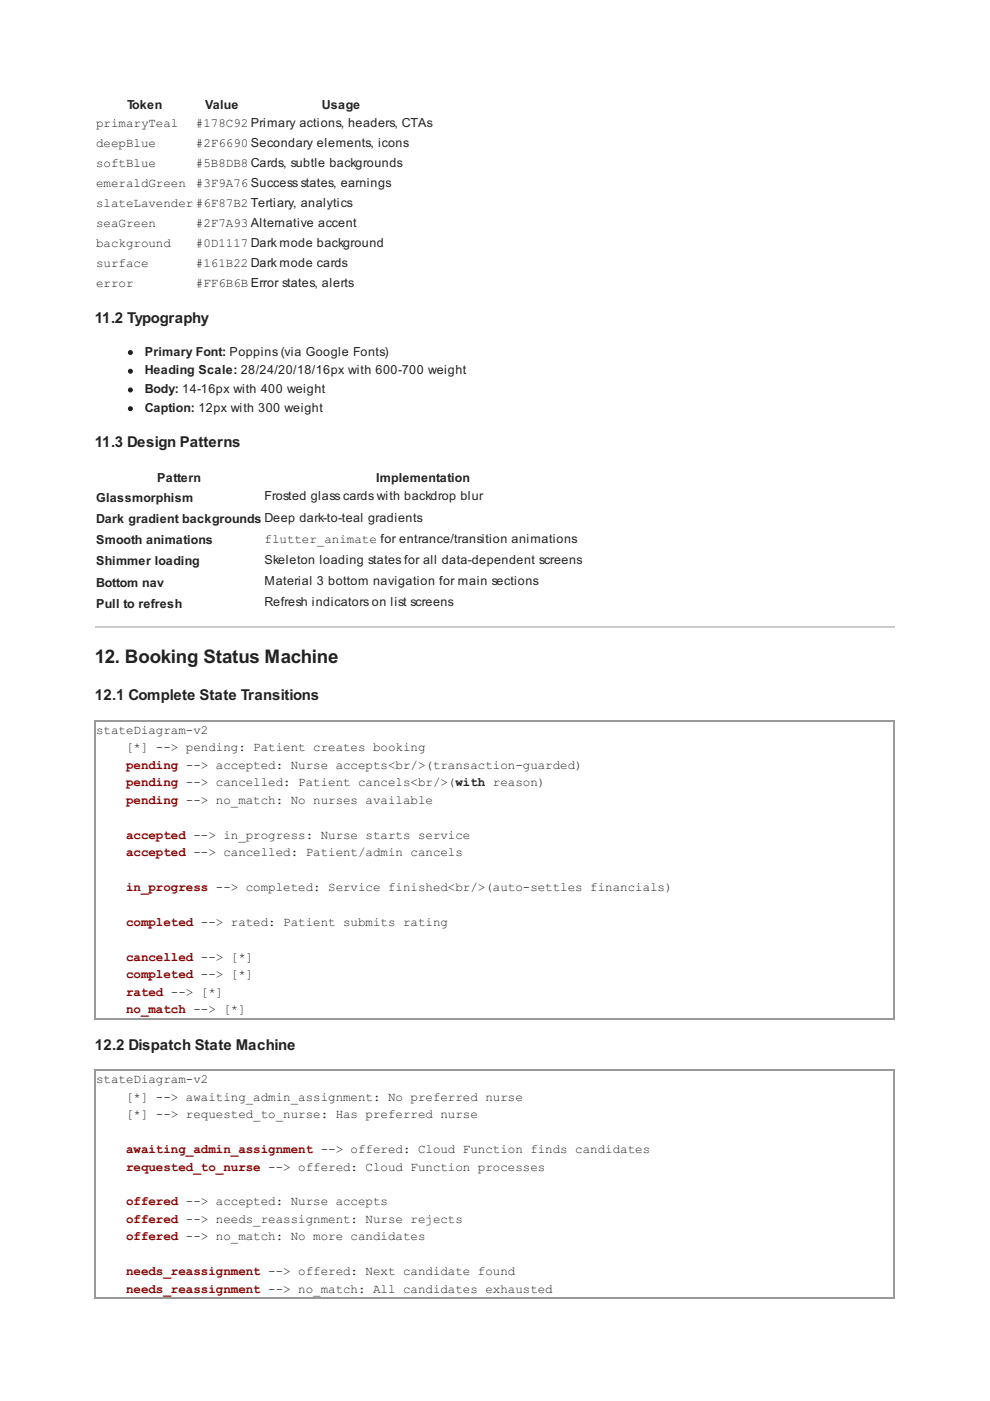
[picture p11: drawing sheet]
<svg xmlns="http://www.w3.org/2000/svg" width="210mm" height="297mm" viewBox="0 0 210 297" stroke-linecap="round" stroke-linejoin="round" font-family="sans-serif">
<defs><g id="words">
<text font-size="4" fill="#222" x="20.1" y="140.5">12. Booking Status Machine</text>
<g font-size="3.2" fill="#222">
<text x="20.1" y="68.5">11.2 Typography</text>
<text x="20.1" y="94.7">11.3 Design Patterns</text>
<text x="20.1" y="148.4">12.1 Complete State Transitions</text>
<text x="20.1" y="222.5">12.2 Dispatch State Machine</text>
</g>
<g font-size="2.6" fill="#222">
<text x="27" y="23.1">Token</text>
<text x="43.5" y="23.1">Value</text>
<text x="68.3" y="23.1">Usage</text>
<text x="20.4" y="27">primaryTeal</text>
<text x="41.5" y="27">#178C92 Primary actions, headers, CTAs</text>
<text x="20.4" y="31.2">deepBlue</text>
<text x="20.4" y="35.5">softBlue</text>
<text x="41.5" y="31.2">#2F6690 Secondary elements, icons</text>
<text x="41.5" y="35.5">#5B8DB8 Cards, subtle backgrounds</text>
<text x="20.4" y="39.7">emeraldGreen</text>
<text x="41.5" y="39.7">#3F9A76 Success states, earnings</text>
<text x="20.4" y="43.9">slateLavender #6F87B2 Tertiary, analytics</text>
<text x="20.4" y="48.2">seaGreen</text>
<text x="20.4" y="52.4">background</text>
<text x="41.5" y="48.2">#2F7A93 Alternative accent</text>
<text x="41.5" y="52.4">#0D1117 Dark mode background</text>
<text x="20.4" y="56.6">surface</text>
<text x="41.5" y="56.6">#161B22 Dark mode cards</text>
<text x="20.4" y="60.9">error</text>
<text x="41.5" y="60.9">#FF6B6B Error states, alerts</text>
<text x="30.7" y="75.4">Primary Font: Poppins (via Google Fonts)</text>
<text x="30.7" y="79.4">Heading Scale: 28/24/20/18/16px with 600-700 weight</text>
<text x="30.7" y="83.3">Body: 14-16px with 400 weight</text>
<text x="30.7" y="87.3">Caption: 12px with 300 weight</text>
<text x="20.4" y="106.4">Glassmorphism</text>
<text x="33.3" y="102.1">Pattern</text>
<text x="56.1" y="106.1">Frosted glass cards with backdrop blur</text>
<text x="79.8" y="102.1">Implementation</text>
<text x="20.4" y="110.9">Dark gradient backgrounds Deep dark-to-teal gradients</text>
<text x="20.4" y="115.4">Smooth animations</text>
<text x="20.4" y="119.9">Shimmer loading</text>
<text x="56.1" y="115.1">flutter_animate for entrance/transition animations</text>
<text x="56.1" y="119.6">Skeleton loading states for all data-dependent screens</text>
<text x="20.4" y="124.4">Bottom nav</text>
<text x="56.1" y="124.1">Material 3 bottom navigation for main sections</text>
<text x="20.4" y="128.9">Pull to refresh</text>
<text x="56.1" y="128.6">Refresh indicators on list screens</text>
<text x="20.4" y="155.6">stateDiagram-v2</text>
<text x="26.7" y="159.3">[*] --&gt; pending: Patient creates booking</text>
<text x="20.4" y="229.7">stateDiagram-v2</text>
<text x="26.7" y="233.4">[*] --&gt; awaiting_admin_assignment: No preferred nurse</text>
<text x="26.7" y="237.1">[*] --&gt; requested_to_nurse: Has preferred nurse</text>
</g>
<g font-size="2.6" fill="#800">
<text x="26.7" y="163">pending --&gt; accepted: Nurse accepts&lt;br/&gt;(transaction-guarded)</text>
<text x="26.7" y="166.7">pending --&gt; cancelled: Patient cancels&lt;br/&gt;(with reason)</text>
<text x="26.7" y="170.4">pending --&gt; no_match: No nurses available</text>
<text x="26.7" y="177.8">accepted --&gt; in_progress: Nurse starts service</text>
<text x="26.7" y="181.5">accepted --&gt; cancelled: Patient/admin cancels</text>
<text x="26.7" y="188.9">in_progress --&gt; completed: Service finished&lt;br/&gt;(auto-settles financials)</text>
<text x="26.7" y="196.3">completed --&gt; rated: Patient submits rating</text>
<text x="26.7" y="203.7">cancelled --&gt; [*]</text>
<text x="26.7" y="207.4">completed --&gt; [*]</text>
<text x="26.7" y="211.1">rated --&gt; [*]</text>
<text x="26.7" y="214.8">no_match --&gt; [*]</text>
<text x="26.7" y="244.5">awaiting_admin_assignment --&gt; offered: Cloud Function finds candidates</text>
<text x="26.7" y="248.2">requested_to_nurse --&gt; offered: Cloud Function processes</text>
<text x="26.7" y="255.6">offered --&gt; accepted: Nurse accepts</text>
<text x="26.7" y="259.3">offered --&gt; needs_reassignment: Nurse rejects</text>
<text x="26.7" y="263">offered --&gt; no_match: No more candidates</text>
<text x="26.7" y="270.4">needs_reassignment --&gt; offered: Next candidate found</text>
<text x="26.7" y="274.1">needs_reassignment --&gt; no_match: All candidates exhausted</text>
</g>
</g></defs>
<path d="M20.1 133h169.6" fill="none" stroke="#ccc" stroke-width=".26"/>
<path d="M20.1 152.8h169.6M20.2 152.7v63.5M189.6 152.7v63.5M20.1 216h169.6M20.1 226.9h169.6M20.2 226.7v48.7M189.6 226.7v48.7M20.1 275.3h169.6" fill="none" stroke="#999" stroke-width=".26"/>
<g fill="#222" stroke="#222" stroke-width=".26">
<circle cx="27.6" cy="74.7" r=".4"/>
<circle cx="27.6" cy="78.7" r=".4"/>
<circle cx="27.6" cy="82.7" r=".4"/>
<circle cx="27.6" cy="86.7" r=".4"/>
</g>
<use href="#words"/>
</svg>
